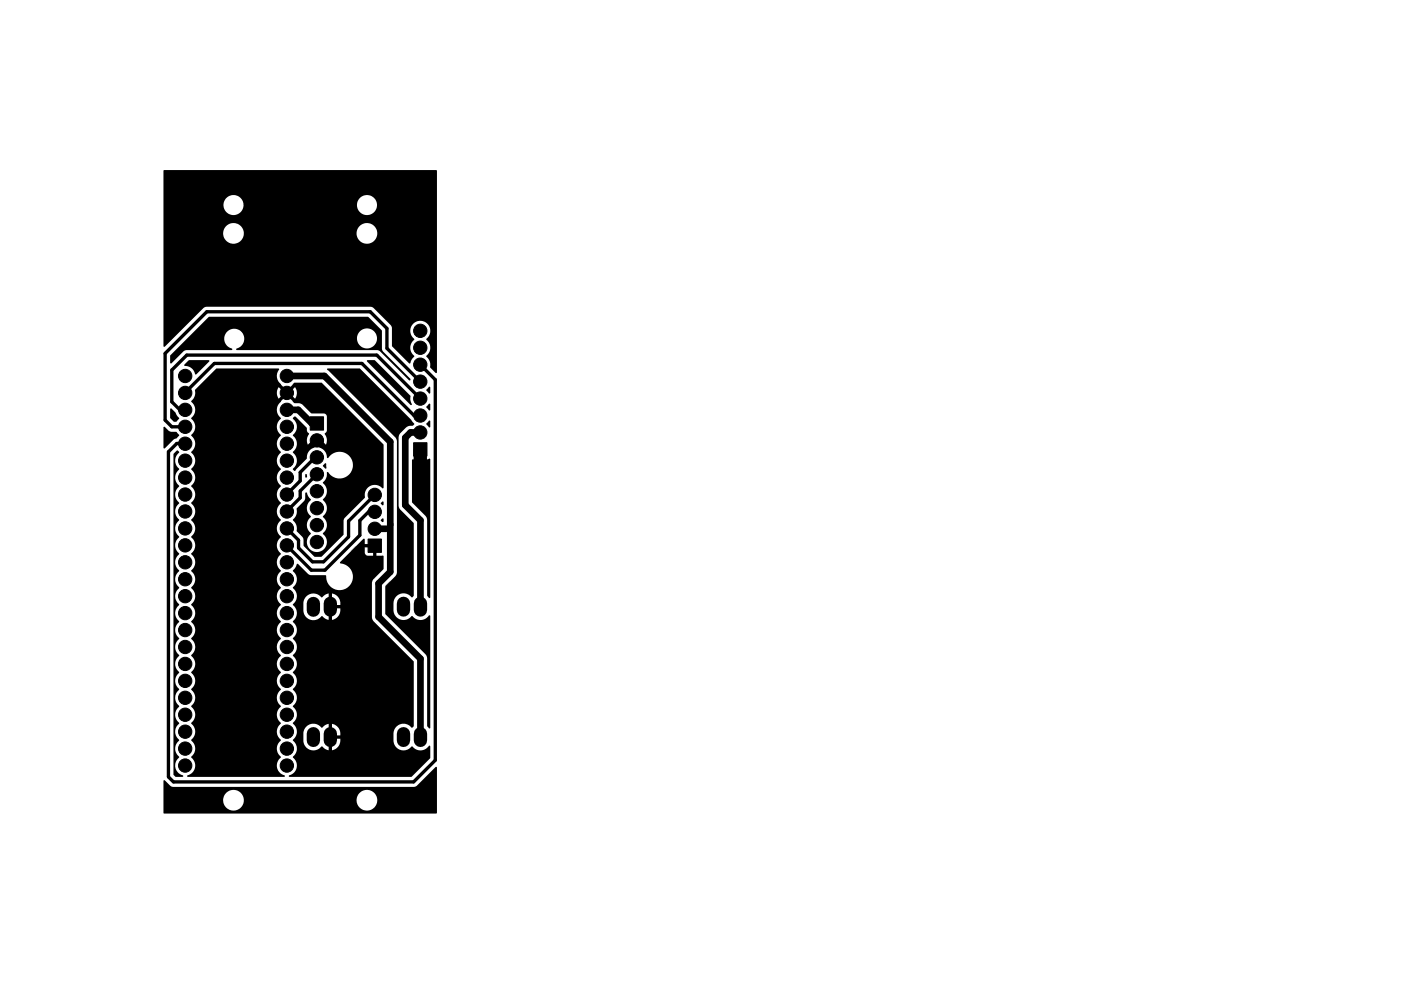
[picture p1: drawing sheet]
<svg xmlns="http://www.w3.org/2000/svg" width="210mm" height="148mm" viewBox="0 0 210 148" stroke-linecap="round" stroke-linejoin="round" font-family="sans-serif">
<g fill="#000" stroke="#000" stroke-width=".15">
<path d="M46.5 62.5h2v2h-2zM62 66.4h2v2h-2zM55.2 80.8h2v2h-2z"/>
<circle cx="27.8" cy="58.9" r="1"/>
<circle cx="27.8" cy="56.4" r="1"/>
<circle cx="43" cy="56.4" r="1"/>
<circle cx="43" cy="58.9" r="1"/>
<circle cx="63" cy="52.1" r="1"/>
<circle cx="63" cy="57.2" r="1"/>
<circle cx="63" cy="54.7" r="1"/>
<circle cx="63" cy="59.8" r="1"/>
<circle cx="63" cy="49.6" r="1"/>
<circle cx="27.8" cy="64" r="1"/>
<circle cx="27.8" cy="61.5" r="1"/>
<circle cx="27.8" cy="69.1" r="1"/>
<circle cx="27.8" cy="66.5" r="1"/>
<circle cx="27.8" cy="74.2" r="1"/>
<circle cx="27.8" cy="76.7" r="1"/>
<circle cx="27.8" cy="79.2" r="1"/>
<circle cx="27.8" cy="71.6" r="1"/>
<circle cx="43" cy="64" r="1"/>
<circle cx="43" cy="61.5" r="1"/>
<circle cx="43" cy="74.2" r="1"/>
<circle cx="43" cy="71.6" r="1"/>
<circle cx="43" cy="69.1" r="1"/>
<circle cx="43" cy="76.7" r="1"/>
<circle cx="43" cy="66.5" r="1"/>
<circle cx="43" cy="79.2" r="1"/>
<circle cx="47.5" cy="78.7" r="1"/>
<circle cx="47.5" cy="73.7" r="1"/>
<circle cx="47.5" cy="71.1" r="1"/>
<circle cx="47.5" cy="66" r="1"/>
<circle cx="47.5" cy="68.6" r="1"/>
<circle cx="47.5" cy="76.2" r="1"/>
<circle cx="56.2" cy="76.8" r="1"/>
<circle cx="56.2" cy="74.2" r="1"/>
<circle cx="56.2" cy="79.3" r="1"/>
<circle cx="63" cy="64.8" r="1"/>
<circle cx="63" cy="62.3" r="1"/>
<circle cx="27.8" cy="97" r="1"/>
<circle cx="27.8" cy="91.9" r="1"/>
<circle cx="27.8" cy="89.4" r="1"/>
<circle cx="27.8" cy="81.8" r="1"/>
<circle cx="27.8" cy="84.3" r="1"/>
<circle cx="27.8" cy="86.9" r="1"/>
<circle cx="27.8" cy="94.5" r="1"/>
<circle cx="27.8" cy="99.6" r="1"/>
<circle cx="43" cy="91.9" r="1"/>
<circle cx="43" cy="97" r="1"/>
<circle cx="43" cy="89.4" r="1"/>
<circle cx="43" cy="86.9" r="1"/>
<circle cx="43" cy="81.8" r="1"/>
<circle cx="43" cy="84.3" r="1"/>
<circle cx="43" cy="99.6" r="1"/>
<circle cx="43" cy="94.5" r="1"/>
<circle cx="47.5" cy="81.3" r="1"/>
<circle cx="27.8" cy="104.6" r="1"/>
<circle cx="27.8" cy="107.2" r="1"/>
<circle cx="27.8" cy="109.7" r="1"/>
<circle cx="27.8" cy="114.8" r="1"/>
<circle cx="27.8" cy="112.3" r="1"/>
<circle cx="27.8" cy="102.1" r="1"/>
<circle cx="43" cy="107.2" r="1"/>
<circle cx="43" cy="104.6" r="1"/>
<circle cx="43" cy="109.7" r="1"/>
<circle cx="43" cy="114.8" r="1"/>
<circle cx="43" cy="112.3" r="1"/>
<circle cx="43" cy="102.1" r="1"/>
</g>
<path d="M47 90.5v1M49.5 90.5v1M60.5 90.5v1M63 90.5v1M47 110v1M49.5 110v1M60.5 110v1M63 110v1" fill="none" stroke="#000" stroke-width="2"/>
<path d="M43 56.4h5.6l9.9 9.9v19.5l-1.8 1.7v5l6.3 6.3v11.7M43 61.5h1.7l2 2h.8M56.2 79.3h1.7M63 64.9h-1.5l-.8 .7v10.2l2.3 2.2v13" fill="none" stroke="#000" stroke-width="1"/>
<path d="M27.7 58.9l4.4-4.4h22.1l7.9 7.8h.9M63 59.8l-6.5-6.5h-28.5l-2.2 2.2v4.8l1.2 1.2h.7M63 54.7l2.2 2.2v57.1l-3.2 3.3h-36l-.7-.8v-48.7l1.2-1.3h1.2M63 57.2l-5-5v-2.9l-2.5-2.5h-24.5l-6.2 6.2v10l.9 1h2M47.2 68.6l-2.2 2.2v1.3l-2 2.1M47.5 71.1l-2.5 2.5v1.1l-2 2M56.2 76.8h-1l-1.3 1.3v2.2l-5.2 5.2h-2l-3.7-3.7M56.2 74.2l-4 3.9v2.4l-3.7 3.8h-1.7l-2.1-2.1v-1.2l-1.7-1.8" fill="none" stroke="#000" stroke-width=".5"/>
<g fill="#000">
<path d="M24.5 25.6l40.9-.1 .1 30.4h-.2l-.8-.9a1.73 1.73 0 0 0-.6-1.6 1.62 1.62 0 0 0 0-2.5 1.53 1.53 0 0 0 .2-2.3 1.53 1.53 0 0 0-2.3 0 1.53 1.53 0 0 0 .3 2.3 1.62 1.62 0 0 0 0 2.5l-.4 .5-.2 .6h-.1l-2.6-2.5-.1-3.1-2.7-2.7-.4-.2h-24.7l-.4 .2-5.9 5.8-.1-.1v-17h8.9a1.56 1.56 0 0 0 1.6 1.7 1.56 1.56 0 0 0 1.6-1.7h16.8a1.56 1.56 0 0 0 2.2 1.5 1.56 1.56 0 0 0 .4-2.6 1.56 1.56 0 0 0-2.5 .8l-.1 .3h-16.8a1.56 1.56 0 0 0-1.6-1.5 1.56 1.56 0 0 0-1.6 1.5h-8.9v-4.3h9a1.51 1.51 0 0 0 1.5 1.7 1.51 1.51 0 0 0 1.5-1.7h17a1.51 1.51 0 0 0 2.1 1.5 1.51 1.51 0 0 0 .4-2.5 1.51 1.51 0 0 0-2.5 .8v.2h-17a1.51 1.51 0 0 0-1.5-1.4 1.51 1.51 0 0 0-1.5 1.4h-9zM27.6 54.7l.7-.7h3l.1 .2-2.1 2a1.79 1.79 0 0 0-1.7-1.4zM29.3 58.4l3.2-3.1h9.2h.1a1.69 1.69 0 0 0 .3 2.4l.8 .7-.4 .4-.7-.7h-.1a1.49 1.49 0 0 0 .1 1.7l.7-.8 .4 .4-.8 .8a1.66 1.66 0 0 0 0 2.6 1.62 1.62 0 0 0 0 2.5 1.62 1.62 0 0 0 0 2.5 1.62 1.62 0 0 0 0 2.6 1.62 1.62 0 0 0 0 2.5 1.62 1.62 0 0 0 0 2.6 1.62 1.62 0 0 0 0 2.5 1.62 1.62 0 0 0 0 2.5 1.62 1.62 0 0 0 0 2.6 1.62 1.62 0 0 0 0 2.5 1.62 1.62 0 0 0 0 2.6 1.62 1.62 0 0 0 0 2.5 1.62 1.62 0 0 0 0 2.5 1.62 1.62 0 0 0 0 2.6 1.62 1.62 0 0 0 0 2.5 1.62 1.62 0 0 0 0 2.6 1.62 1.62 0 0 0 0 2.5 1.62 1.62 0 0 0 0 2.5 1.62 1.62 0 0 0 0 2.6 1.62 1.62 0 0 0 0 2.5 1.62 1.62 0 0 0 0 2.6 1.55 1.55 0 0 0-.6 1.5 1.55 1.55 0 0 0 1.2 1.2l-.1 .2h-14.4l-.2-.1a1.63 1.63 0 0 0 1.2-1.3 1.63 1.63 0 0 0-.5-1.6 1.62 1.62 0 0 0 0-2.5 1.62 1.62 0 0 0 0-2.6 1.62 1.62 0 0 0 0-2.5 1.62 1.62 0 0 0 0-2.6 1.62 1.62 0 0 0 0-2.5 1.62 1.62 0 0 0 0-2.5 1.62 1.62 0 0 0 0-2.6 1.62 1.62 0 0 0 0-2.5 1.62 1.62 0 0 0 0-2.6 1.62 1.62 0 0 0 0-2.5 1.63 1.63 0 0 0 0-2.5 1.62 1.62 0 0 0 0-2.6 1.63 1.63 0 0 0 0-2.5 1.62 1.62 0 0 0 0-2.6 1.63 1.63 0 0 0 0-2.5 1.62 1.62 0 0 0 0-2.5 1.63 1.63 0 0 0 0-2.6 1.62 1.62 0 0 0 0-2.5 1.62 1.62 0 0 0 0-2.6 1.63 1.63 0 0 0 0-2.5 1.63 1.63 0 0 0 0-2.5v-.1a1.8 1.8 0 0 0 .6-1.7zM43.9 57.6l.3-.2h4l9.3 9.2v6.5l-.1 .1a1.56 1.56 0 0 0-1.9-.3 1.56 1.56 0 0 0-.8 1.8l-3.1 3.1-.1 2.4-3.3 3.3h-1.1l-1.6-1.6-.1-1.3-.9-1a1.84 1.84 0 0 0-.6-1.7 1.76 1.76 0 0 0 .6-1.7l1.2-1.2 .1-1.1a.14 .14 0 0 1 .1-.1 .14 .14 0 0 1 .1 .2l.6 1a1.62 1.62 0 0 0 0 2.5 1.62 1.62 0 0 0 0 2.5 1.53 1.53 0 0 0-.2 2.3 1.53 1.53 0 0 0 2.3-.1 1.53 1.53 0 0 0-.3-2.2 1.63 1.63 0 0 0 0-2.6 1.62 1.62 0 0 0 0-2.5 1.62 1.62 0 0 0 0-2.5v-.1a1.84 1.84 0 0 0 .6-1.5h.2a2.01 2.01 0 0 0 3 .5 2.01 2.01 0 0 0 0-3 2.01 2.01 0 0 0-3 .3l-.1 .1-.1-.1a1.52 1.52 0 0 0-1.1-1.5l-.4-.4-.4 .4a1.63 1.63 0 0 0-1.1 1.7l-1.7 1.8-.4-.2v-.1a1.59 1.59 0 0 0 0-2.5 1.62 1.62 0 0 0 0-2.6 1.66 1.66 0 0 0 0-2.5l.2-.2h.2l1.7 1.6 .1 .6 .2 .3a1.61 1.61 0 0 0-.2 1.7l1-.9a.5 .5 0 0 0 .4 .7 .5 .5 0 0 0 .4-.7l1 .9a1.8 1.8 0 0 0-.2-1.7l.3-.5v-2l-.1-.4-.4-.1h-1.9l-1.3-1.3-.5-.2-.7-.1-1-1 .4-.4 .7 .8a1.48 1.48 0 0 0 0-1.7l-.7 .7-.4-.4zM49 55.3h5l7.6 7.6 .5 .6-.2 .3-.7 .1-.3 .2-.9 .9-.3 .5v10.3l.3 .6 2 2.1v10.8l-.3 .3a1.52 1.52 0 0 0-1.6-.6 1.52 1.52 0 0 0-1.1 1.4v1.2a1.56 1.56 0 0 0 1.1 1.3 1.56 1.56 0 0 0 1.7-.5 1.62 1.62 0 0 0 2.6-.1l.1 .1v16.8a.34 .34 0 0 1-.5-.3v-10.4l-.2-.4-6-6.1v-4l1.5-1.6 .2-.6v-19.8l-.2-.4-10.3-10.2zM31.3 47.5h23.9l2 2.1v2.7l.2 .4 4.1 4.1v.2h-.2l-4.3-4.3-.4-.2h-21.1l-.1-.2a1.54 1.54 0 0 0 1.2-1.7h16.9a1.51 1.51 0 0 0 2.1 1.5 1.51 1.51 0 0 0 .4-2.5 1.51 1.51 0 0 0-2.5 .8v.2h-16.9a1.51 1.51 0 0 0-2.5-.9 1.51 1.51 0 0 0 .7 2.6l-.1 .2h-6.9l-.3 .2-1.8 1.8h-.2v-1.2zM55 54h1.2l5.3 5.4a1.55 1.55 0 0 0 .2 1.2v.1h-.2l-6.5-6.5zM64.3 58h.1l.1 .1v.8l-.1 .1-.5-.5zM24.5 64h.2l.8 .7 1 .1 .4 .5-.4 .4-.5 .2-1.3 1.4-.2-.2zM25.5 61.3h.2l.6 .6 .6 .8-.1 .1a.6 .6 0 0 1-.8 .4l-.5-.5zM26.5 67.6l.1-.1 .2 .2v.2a1.57 1.57 0 0 0 .1 2.5 1.62 1.62 0 0 0 0 2.5 1.62 1.62 0 0 0 0 2.6 1.62 1.62 0 0 0 0 2.5 1.62 1.62 0 0 0 0 2.5 1.62 1.62 0 0 0 0 2.6 1.62 1.62 0 0 0 0 2.5 1.62 1.62 0 0 0 0 2.6 1.62 1.62 0 0 0 0 2.5 1.62 1.62 0 0 0 0 2.5 1.62 1.62 0 0 0 0 2.6 1.62 1.62 0 0 0 0 2.5 1.62 1.62 0 0 0 0 2.6 1.62 1.62 0 0 0 0 2.5 1.62 1.62 0 0 0 0 2.5 1.62 1.62 0 0 0 0 2.6 1.62 1.62 0 0 0 0 2.5 1.62 1.62 0 0 0 0 2.6 1.55 1.55 0 0 0-.6 1.5 1.55 1.55 0 0 0 1.1 1.2v.2h-1l-.4-.4v-48zM45.8 71.1h.2v.4a.14 .14 0 0 1-.1 .1 .14 .14 0 0 1-.1-.1z"/>
<path d="M48.7 69.5l.2 .1v.5l-.1 .2-.4-.4zM57.1 75.4l.2-.2h.2v.5h-.2l-.2-.2zM57.1 77.9l.2-.2 .2 .1v.5h-.2l-.2-.2zM62 67.4h.5a.5 .5 0 0 0 .5 .5 .5 .5 0 0 0 .5-.5l.5 .1v1.4l.4-.1 .1 .1v20.7a.34 .34 0 0 1-.5-.3v-11.4l-.2-.5-2-2.1v-6.3l.2-.1zM64.3 60.6l.1-.1 .1 .1v.8l-.1 .2-.5-.6zM64.3 63.1h.1l.1 .1v.8l-.1 .1-.5-.5zM44.5 84.6h.2l1.5 1.5 .3 .1 2.4 .1a2.02 2.02 0 0 0 1.9 2.2 2.02 2.02 0 0 0 2.1-1.9 2.02 2.02 0 0 0-1.9-2.1v-.2l3.5-3.5 .2 .1v.7h1v.5h-1v.8l.1 .3 .3 .1h.8v-1h.5v1h1l.1 .1v2l-1.5 1.5-.3 .5v5.2l.3 .5 6 6.1v9.7l-.3 .2a1.52 1.52 0 0 0-1.6-.5 1.52 1.52 0 0 0-1.1 1.3v1.5a1.56 1.56 0 0 0 1.2 1.1 1.56 1.56 0 0 0 1.6-.6 1.62 1.62 0 0 0 2.6-.1l.1 .1v1.8l-2.8 2.8h-18.3l-.1-.2a1.59 1.59 0 0 0 1.2-1.2 1.59 1.59 0 0 0-.6-1.6 1.62 1.62 0 0 0 0-2.5l.4-.5 .2-.6h1v1.2a1.56 1.56 0 0 0 1.1 1.4 1.56 1.56 0 0 0 1.7-.6l.4 .4 .6 .2v-1.5h.5v1.5h.1a1.53 1.53 0 0 0 1.1-1.7h-1.1v-.5h1.1v-.4a1.49 1.49 0 0 0-1.2-1.4v1.6h-.5v-1.6l-.6 .2-.4 .4h-.1a1.5 1.5 0 0 0-1.7-.5 1.5 1.5 0 0 0-1 1.3h-1a1.85 1.85 0 0 0-.6-1.5 1.62 1.62 0 0 0 0-2.5 1.62 1.62 0 0 0 0-2.6 1.62 1.62 0 0 0 0-2.5 1.62 1.62 0 0 0 0-2.5 1.62 1.62 0 0 0 0-2.6 1.62 1.62 0 0 0 0-2.5 1.62 1.62 0 0 0 0-2.6l.2-.2h1.4v1.2a1.56 1.56 0 0 0 1.1 1.4 1.56 1.56 0 0 0 1.7-.6l.4 .4 .6 .2v-1.6h.5v1.6l.1-.1a1.53 1.53 0 0 0 1.1-1.7h-1.1v-.5h1.1v-.3a1.49 1.49 0 0 0-1.2-1.4v1.5h-.5v-1.5l-.6 .2-.4 .4h-.2a1.5 1.5 0 0 0-1.6-.5 1.5 1.5 0 0 0-1 1.3h-1.4a1.63 1.63 0 0 0-.2-2.3 1.63 1.63 0 0 0 0-2.5l.4-.5zM24.5 117h.2l.8 .8 .4 .2h36.2l.4-.2 2.8-2.8 .2 .1v6.8l-.1 .1-40.9-.1v-2h8.9a1.56 1.56 0 0 0 1.6 1.7 1.56 1.56 0 0 0 1.6-1.7h16.8a1.56 1.56 0 0 0 2.2 1.5 1.56 1.56 0 0 0 .4-2.6 1.56 1.56 0 0 0-2.5 .8l-.1 .3h-16.8a1.56 1.56 0 0 0-1.6-1.5 1.56 1.56 0 0 0-1.6 1.5h-8.9z"/>
</g>
</svg>
